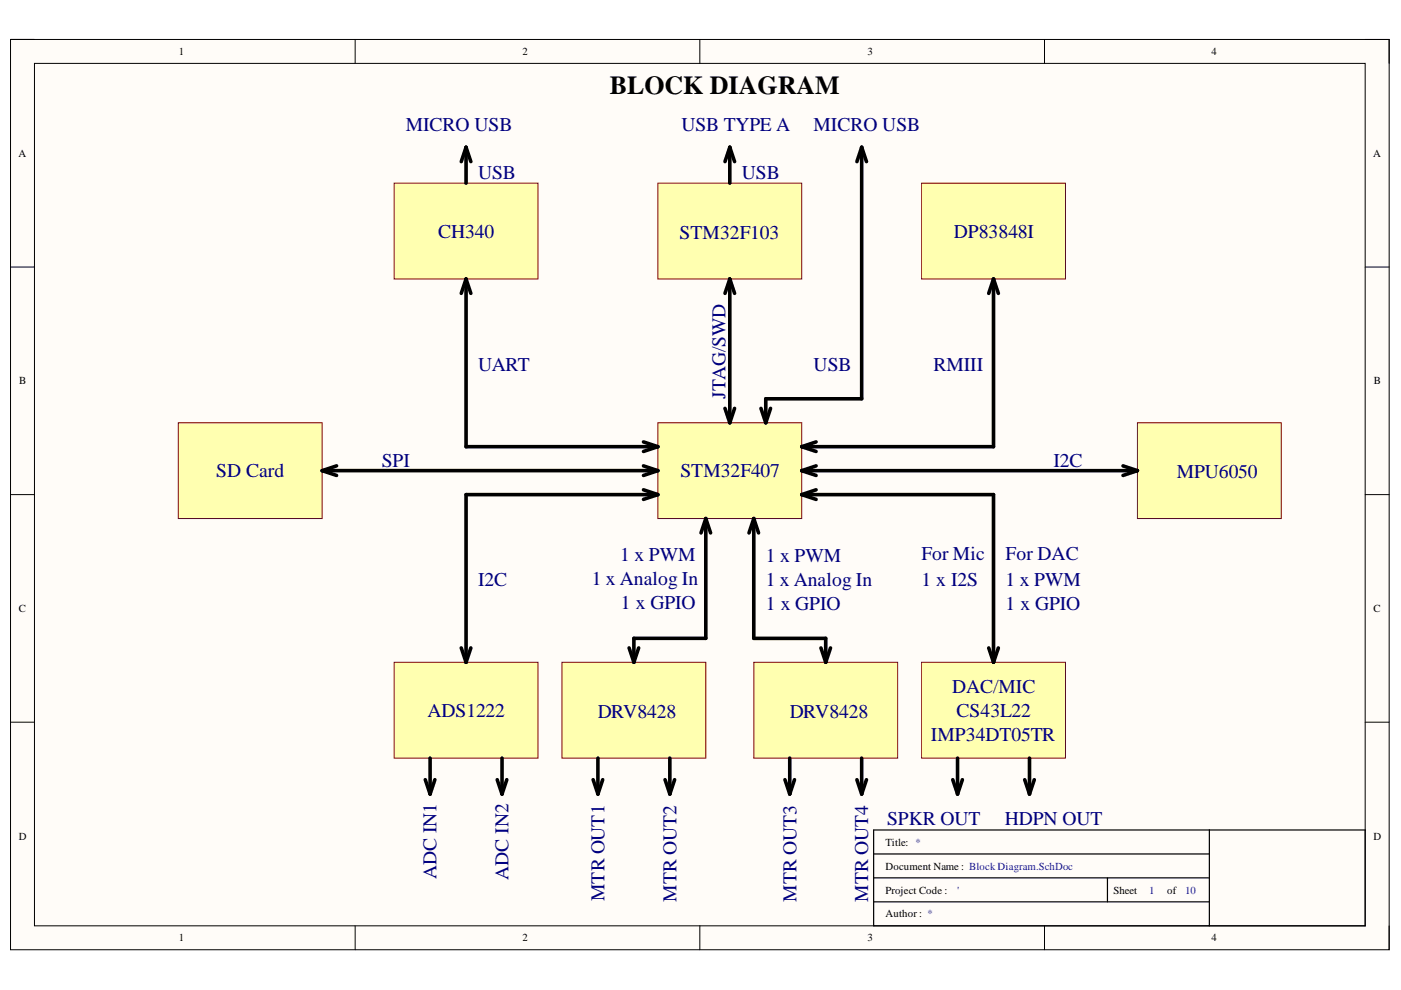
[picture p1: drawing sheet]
<svg xmlns="http://www.w3.org/2000/svg" width="297mm" height="210mm" viewBox="0 0 297 210" stroke-linecap="round" stroke-linejoin="round" font-family="sans-serif">
<defs><g id="words">
<text font-size="5.5" x="129.3" y="19.9">BLOCK DIAGRAM</text>
<g font-size="4.1" fill="#000080">
<text x="86" y="27.8">MICRO USB</text>
<text x="144.5" y="27.8">USB TYPE A</text>
<text x="172.5" y="27.8">MICRO USB</text>
<text x="101.4" y="38">USB</text>
<text x="157.3" y="38">USB</text>
<text x="92.9" y="50.4">CH340</text>
<text x="144.1" y="50.6">STM32F103</text>
<text x="202.2" y="50.4">DP83848I</text>
<text x="101.4" y="78.6">UART</text>
<text x="172.5" y="78.6">USB</text>
<text x="197.9" y="78.6">RMIII</text>
<text x="153.8" y="84.5" transform="rotate(-90 153.8 84.5)">JTAG/SWD</text>
<text x="45.9" y="101.2">SD Card</text>
<text x="81" y="98.9">SPI</text>
<text x="144.3" y="101.2">STM32F407</text>
<text x="223.4" y="98.9">I2C</text>
<text x="249.5" y="101.5">MPU6050</text>
<text x="131.5" y="118.9">1 x PWM</text>
<text x="162.4" y="119.2">1 x PWM</text>
<text x="195.4" y="118.7">For Mic</text>
<text x="213.2" y="118.7">For DAC</text>
<text x="101.4" y="124.3">I2C</text>
<text x="125.5" y="124">1 x Analog In</text>
<text x="162.4" y="124.3">1 x Analog In</text>
<text x="195.4" y="124.3">1 x I2S</text>
<text x="213.2" y="124.3">1 x PWM</text>
<text x="131.6" y="129.1">1 x GPIO</text>
<text x="162.4" y="129.3">1 x GPIO</text>
<text x="213.2" y="129.3">1 x GPIO</text>
<text x="201.9" y="146.9">DAC/MIC</text>
<text x="90.6" y="152">ADS1222</text>
<text x="126.7" y="152.3">DRV8428</text>
<text x="167.4" y="152.3">DRV8428</text>
<text x="202.8" y="152">CS43L22</text>
<text x="197.4" y="157.1">IMP34DT05TR</text>
<text x="188.1" y="174.8">SPKR OUT</text>
<text x="213" y="174.8">HDPN OUT</text>
<text x="92.6" y="186.3" transform="rotate(-90 92.6 186.3)">ADC IN1</text>
<text x="107.8" y="186.5" transform="rotate(-90 107.8 186.5)">ADC IN2</text>
<text x="128.2" y="191.1" transform="rotate(-90 128.2 191.1)">MTR OUT1</text>
<text x="143.4" y="191.2" transform="rotate(-90 143.4 191.2)">MTR OUT2</text>
<text x="168.9" y="191.1" transform="rotate(-90 168.9 191.1)">MTR OUT3</text>
<text x="184.1" y="191.2" transform="rotate(-90 184.1 191.2)">MTR OUT4</text>
</g>
<g font-size="2.3">
<text x="37.9" y="11.7">1</text>
<text x="110.7" y="11.7">2</text>
<text x="183.9" y="11.7">3</text>
<text x="256.9" y="11.7">4</text>
<text x="3.9" y="33.3">A</text>
<text x="291.1" y="33.3">A</text>
<text x="4.1" y="81.5">B</text>
<text x="291.3" y="81.5">B</text>
<text x="4" y="129.8">C</text>
<text x="291.2" y="129.8">C</text>
<text x="4" y="178">D</text>
<text x="187.7" y="179.3">Title: *</text>
<text x="291.2" y="178">D</text>
<text x="187.7" y="184.4">Document Name : Block Diagram.SchDoc</text>
<text x="187.7" y="189.4">Project Code :</text>
<text x="236" y="189.4">Sheet</text>
<text x="247.5" y="189.4">of</text>
<text x="187.7" y="194.5">Author : *</text>
<text x="37.9" y="199.6">1</text>
<text x="110.7" y="199.6">2</text>
<text x="183.9" y="199.6">3</text>
<text x="256.9" y="199.6">4</text>
</g>
<g font-size="2.3" fill="#00f">
<text x="203" y="189.4">'</text>
<text x="243.7" y="189.4">1</text>
<text x="251.3" y="189.4">10</text>
</g>
</g></defs>
<path d="M2.2 8.4h292.3v193h-292.3z" fill-rule="evenodd" fill="#fffcf8"/>
<path d="M2.2 8.4h292.3v193h-292.3z" fill="none" stroke="#000" stroke-width=".21"/>
<path d="M7.3 13.4h282.1v182.9h-282.1z" fill-rule="evenodd" fill="#fffcf8"/>
<g fill="none" stroke="#000" stroke-width=".21">
<path d="M2.2 8.4h5.1M7.3 13.4h282.1v182.9h-282.1zM75.3 8.4v5M148.4 8.4v5M221.5 8.4v5M289.4 8.4h5.1v5M2.2 56.6h5.1M289.4 56.6h5.1M2.2 104.9h5.1M289.4 104.9h5.1M2.2 153.1h5.1M289.4 153.1h5.1"/>
<path d="M75.3 196.3v5.1M148.4 196.3v5.1M221.5 196.3v5.1M294.5 196.3v5.1"/>
</g>
<path d="M185.2 176h104.2v20.3h-104.2zM256.4 176v20.3M185.2 186.1h71.2M185.2 191.2h71.2M185.2 181.1h71.2M234.8 186.1v5.1" fill="none" stroke="#000" stroke-width=".25"/>
<path d="M119.1 140.4h30.5v20.3h-30.5z" fill-rule="evenodd" fill="#ffffb0"/>
<path d="M119.1 140.4h30.5v20.3h-30.5z" fill="none" stroke="#800000" stroke-width=".21"/>
<path d="M139.5 38.8h30.5v20.4h-30.5z" fill-rule="evenodd" fill="#ffffb0"/>
<path d="M139.5 38.8h30.5v20.4h-30.5z" fill="none" stroke="#800000" stroke-width=".21"/>
<path d="M139.5 89.6h30.5v20.3h-30.5z" fill-rule="evenodd" fill="#ffffb0"/>
<path d="M139.5 89.6h30.5v20.3h-30.5z" fill="none" stroke="#800000" stroke-width=".21"/>
<path d="M154.7 59.2v30.4M154.7 59.2l-1 3M154.7 59.2l1 3M153.7 86.6l1 3M155.7 86.6l-1 3" fill="none" stroke="#000" stroke-width=".76"/>
<path d="M195.4 38.8h30.5v20.4h-30.5z" fill-rule="evenodd" fill="#ffffb0"/>
<path d="M195.4 38.8h30.5v20.4h-30.5z" fill="none" stroke="#800000" stroke-width=".21"/>
<path d="M210.6 59.2v35.5h-40.6M210.6 59.2l-1 3M210.6 59.2l1.1 3M170 94.7l3 1M173 93.7l-3 1" fill="none" stroke="#000" stroke-width=".76"/>
<path d="M83.6 38.8h30.5v20.4h-30.5z" fill-rule="evenodd" fill="#ffffb0"/>
<path d="M83.6 38.8h30.5v20.4h-30.5z" fill="none" stroke="#800000" stroke-width=".21"/>
<path d="M98.8 59.2v35.5h40.7M98.8 59.2l-1 3M98.8 59.2l1 3M136.4 93.7l3.1 1M139.5 94.7l-3.1 1" fill="none" stroke="#000" stroke-width=".76"/>
<path d="M83.6 140.4h30.5v20.3h-30.5z" fill-rule="evenodd" fill="#ffffb0"/>
<path d="M83.6 140.4h30.5v20.3h-30.5z" fill="none" stroke="#800000" stroke-width=".21"/>
<path d="M136.4 103.8l3.1 1.1M139.5 104.9h-40.7v35.5M139.5 104.9l-3.1 1M97.8 137.4l1 3M99.8 137.4l-1 3" fill="none" stroke="#000" stroke-width=".76"/>
<path d="M159.8 140.4h30.5v20.3h-30.5z" fill-rule="evenodd" fill="#ffffb0"/>
<path d="M159.8 140.4h30.5v20.3h-30.5z" fill="none" stroke="#800000" stroke-width=".21"/>
<path d="M149.6 109.9v25.4h-15.2v5.1M149.6 109.9l-1 3.1M149.6 109.9l1.1 3.1M159.8 109.9v25.4M159.8 109.9l-1 3.1M159.8 109.9l1 3.1M133.4 137.4l1 3M135.4 137.4l-1 3M159.8 135.3h15.3v5.1M174.1 137.4l1 3M176.1 137.4l-1 3" fill="none" stroke="#000" stroke-width=".76"/>
<path d="M195.4 140.4h30.5v20.3h-30.5z" fill-rule="evenodd" fill="#ffffb0"/>
<path d="M195.4 140.4h30.5v20.3h-30.5z" fill="none" stroke="#800000" stroke-width=".21"/>
<path d="M170 104.9h40.6v35.5M170 104.9l3 1M173 103.8l-3 1.1M209.6 137.4l1 3M211.7 137.4l-1.1 3" fill="none" stroke="#000" stroke-width=".76"/>
<path d="M241.2 89.6h30.5v20.3h-30.5z" fill-rule="evenodd" fill="#ffffb0"/>
<path d="M241.2 89.6h30.5v20.3h-30.5z" fill="none" stroke="#800000" stroke-width=".21"/>
<path d="M37.8 89.6h30.5v20.3h-30.5z" fill-rule="evenodd" fill="#ffffb0"/>
<path d="M37.8 89.6h30.5v20.3h-30.5z" fill="none" stroke="#800000" stroke-width=".21"/>
<g fill="none" stroke="#000" stroke-width=".76">
<path d="M98.8 31.2v7.6M98.8 31.2l-1 3.1M98.8 31.2l1 3.1M154.7 31.2v7.6M154.7 31.2l-1 3.1M154.7 31.2l1 3.1M182.7 31.2v53.4h-20.3v5M182.7 31.2l-1 3.1M182.7 31.2l1 3.1M68.3 99.8h71.2M68.3 99.8l3.1 1M71.4 98.8l-3.1 1"/>
<path d="M136.4 98.8l3.1 1M139.5 99.8l-3.1 1M161.3 86.6l1.1 3M163.4 86.6l-1 3M170 99.8h71.2M170 99.8l3 1M173 98.8l-3 1M238.1 98.8l3.1 1M241.2 99.8l-3.1 1M90.2 165.3l1 3.1M91.2 160.7v7.7M92.2 165.3l-1 3.1"/>
<path d="M105.4 165.3l1 3.1M106.4 160.7v7.7M107.5 165.3l-1.1 3.1M125.8 165.3l1 3.1M126.8 160.7v7.7M127.8 165.3l-1 3.1M141 165.3l1 3.1M142 160.7v7.7M143 165.3l-1 3.1M166.4 165.3l1 3.1M167.4 160.7v7.7M168.5 165.3l-1.1 3.1"/>
<path d="M181.7 165.3l1 3.1M182.7 160.7v7.7M183.7 165.3l-1 3.1M202 165.3l1 3.1M203 160.7v7.7M204 165.3l-1 3.1M217.3 165.3l1 3.1M218.3 160.7v7.7M219.3 165.3l-1 3.1"/>
</g>
<use href="#words"/>
</svg>
